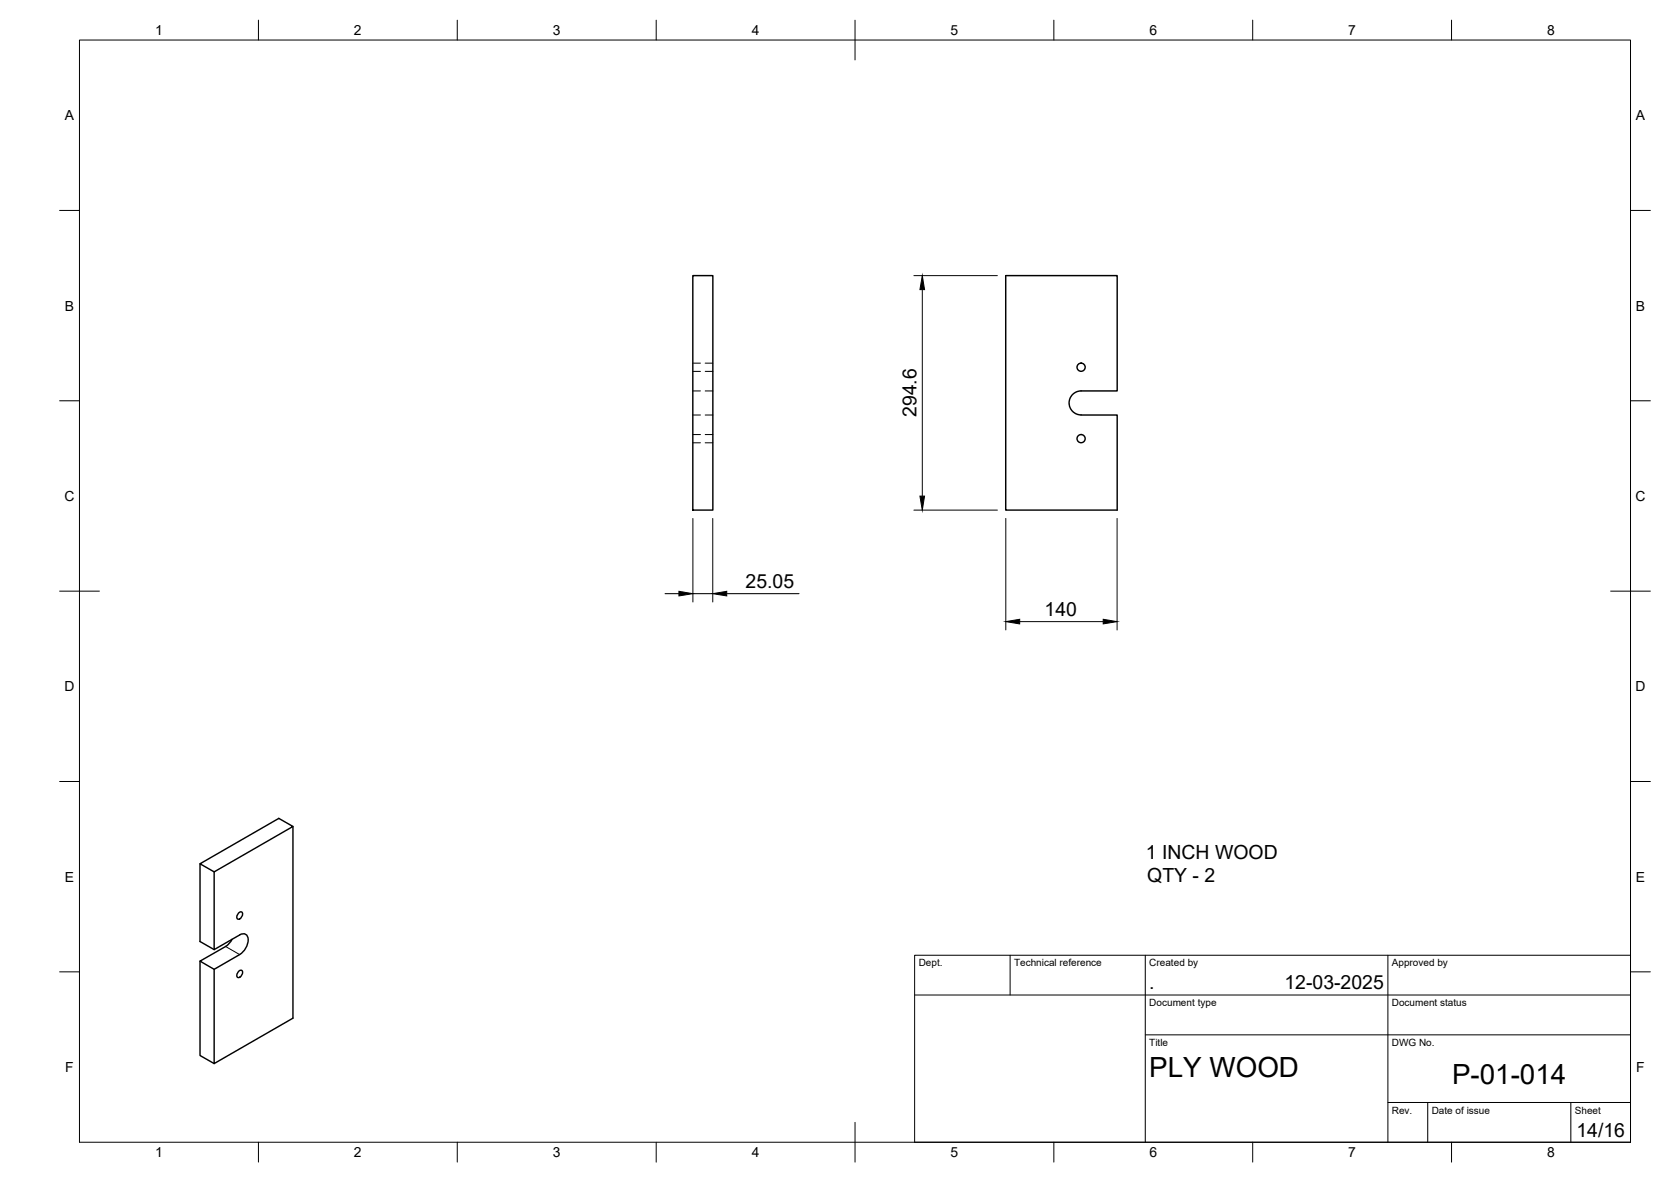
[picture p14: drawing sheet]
<svg xmlns="http://www.w3.org/2000/svg" width="420mm" height="297mm" viewBox="0 0 420 297" stroke-linecap="round" stroke-linejoin="round" font-family="sans-serif">
<defs><g id="words">
<g font-size="7">
<text x="289" y="270.6">PLY WOOD</text>
<text x="365.1" y="272.3">P-01-014</text>
</g>
<g font-size="4.9">
<text x="230.4" y="104.8" transform="rotate(-90 230.4 104.8)">294.6</text>
<text x="187.5" y="147.7">25.05</text>
<text x="262.7" y="154.8">140</text>
<text x="288.1" y="215.8">1 INCH WOOD</text>
<text x="288.5" y="221.7">QTY - 2</text>
<text x="289" y="248.5">.</text>
<text x="323" y="248.5">12-03-2025</text>
<text x="396.4" y="285.7">14/16</text>
</g>
<g font-size="3.5">
<text x="39" y="8.8">1</text>
<text x="89" y="8.8">2</text>
<text x="139" y="8.8">3</text>
<text x="189" y="8.8">4</text>
<text x="239" y="8.8">5</text>
<text x="289" y="8.8">6</text>
<text x="339" y="8.8">7</text>
<text x="389" y="8.8">8</text>
<text x="16.3" y="30.2">A</text>
<text x="411.3" y="30.2">A</text>
<text x="16.3" y="78">B</text>
<text x="411.3" y="78">B</text>
<text x="16.2" y="125.9">C</text>
<text x="411.2" y="125.9">C</text>
<text x="16.2" y="173.7">D</text>
<text x="411.2" y="173.7">D</text>
<text x="16.3" y="221.6">E</text>
<text x="411.3" y="221.6">E</text>
<text x="16.4" y="269.4">F</text>
<text x="411.4" y="269.4">F</text>
<text x="39" y="290.8">1</text>
<text x="89" y="290.8">2</text>
<text x="139" y="290.8">3</text>
<text x="189" y="290.8">4</text>
<text x="239" y="290.8">5</text>
<text x="289" y="290.8">6</text>
<text x="339" y="290.8">7</text>
<text x="389" y="290.8">8</text>
</g>
<g font-size="2.5">
<text x="231" y="242.9">Dept.</text>
<text x="255" y="242.9">Technical reference</text>
<text x="289" y="242.9">Created by</text>
<text x="350" y="242.9">Approved by</text>
<text x="289" y="252.8">Document type</text>
<text x="350" y="252.8">Document status</text>
<text x="289" y="262.9">Title</text>
<text x="350" y="262.9">DWG No.</text>
<text x="350" y="279.9">Rev.</text>
<text x="360" y="279.9">Date of issue</text>
<text x="396" y="279.9">Sheet</text>
</g>
</g></defs>
<!-- layer: Visible -->
<g fill="none" stroke="#000" stroke-width=".36">
<path d="M174.2 69.3h5v58.9h-5zM252.9 69.3h28v28.9h-9.1a3 3 0 0 0-3 3.1 3 3 0 0 0 3 3h9.1v23.9h-28zM50.3 217.1l19.8-11.4 3.6 2-19.9 11.4zM50.3 217.1v19.5l3.5 2M53.8 219.1v19.5l6.5-3.6M73.7 207.7v48.2l-19.9 11.4v-23.7l6.5-3.7a4.2 4.2 0 0 0 1.8-4.8 1.31 1.31 0 0 0-1.8-.2M56.7 237.9l-6.4 3.6 3.5 2.1M58.4 236l-.9 1.3-.8 .5M60 229.5l.8-.3a1.18 1.18 0 0 1-1 1.8 1.02 1.02 0 0 1 .2-1.5zM50.3 241.5v23.7l3.5 2.1M60 244.1l.8-.2a1.18 1.18 0 0 1-1 1.7 1.02 1.02 0 0 1 .2-1.5z"/>
<circle cx="271.8" cy="92.3" r="1.03"/>
<circle cx="271.8" cy="110.2" r="1.03"/>
</g>
<!-- layer: Visible Narrow -->
<path d="M56.7 237.9l3.6 2" fill="none" stroke="#000" stroke-width=".25"/>
<!-- layer: Hidden -->
<path d="M174.2 98.2h1.9M174.2 91.3h1.9M174.2 93.3h1.9M177.3 98.2h1.9M177.3 91.3h1.9M177.3 93.3h1.9M174.2 104.3h1.9M174.2 109.2h1.9M174.2 111.3h1.9M177.3 104.3h1.9M177.3 109.2h1.9M177.3 111.3h1.9" fill="none" stroke="#000" stroke-width=".25"/>
<!-- layer: BORDER -->
<g fill="none" stroke="#000" stroke-width=".25">
<path d="M20 10.1h390v276.9h-390zM65 5.1v5M115 5.1v5M165 5.1v5M215 5.1v10M265 5.1v5M315 5.1v5M365 5.1v5M15 52.9h5M410 52.9h5M15 100.7h5M410 100.7h5"/>
<path d="M15 148.6h10M405 148.6h10M15 196.4h5M410 196.4h5M15 244.2h5M410 244.2h5M65 287v5M115 287v5M165 287v5M215 282.1v9.9M265 287v5M315 287v5"/>
<path d="M365 287v5"/>
</g>
<!-- layer: TITLEBLOCK -->
<path d="M230 240.1h180v46.9h-180zM230 250h180M254 240.1v9.9M288 240.1v46.9M349 240.1v46.9M288 260.1h122M349 277.1h61M359 277.1v9.9M395 277.1v9.9" fill="none" stroke="#000" stroke-width=".25"/>
<!-- layer: FD_Dimensions -->
<path d="M229.8 69.3h21M231.9 72.8v51.9M174.2 130.3v21M179.2 130.3v21M229.8 128.2h21M252.9 130.3v28M280.9 130.3v28M167.2 149.2h3.5M174.2 149.2h5M182.7 149.2h18.2M256.4 156.2h21" fill="none" stroke="#000" stroke-width=".25"/>
<path d="M231.9 69.3l.6 3.5h-1.2zM231.3 124.7h1.2l-.6 3.5zM170.7 148.6l3.5 .6-3.5 .6zM179.2 149.2l3.5-.6v1.2zM252.9 156.2l3.5-.6v1.2zM277.4 155.6l3.5 .6-3.5 .6z" fill="#000" stroke="#000" stroke-width=".25"/>
<use href="#words"/>
</svg>
